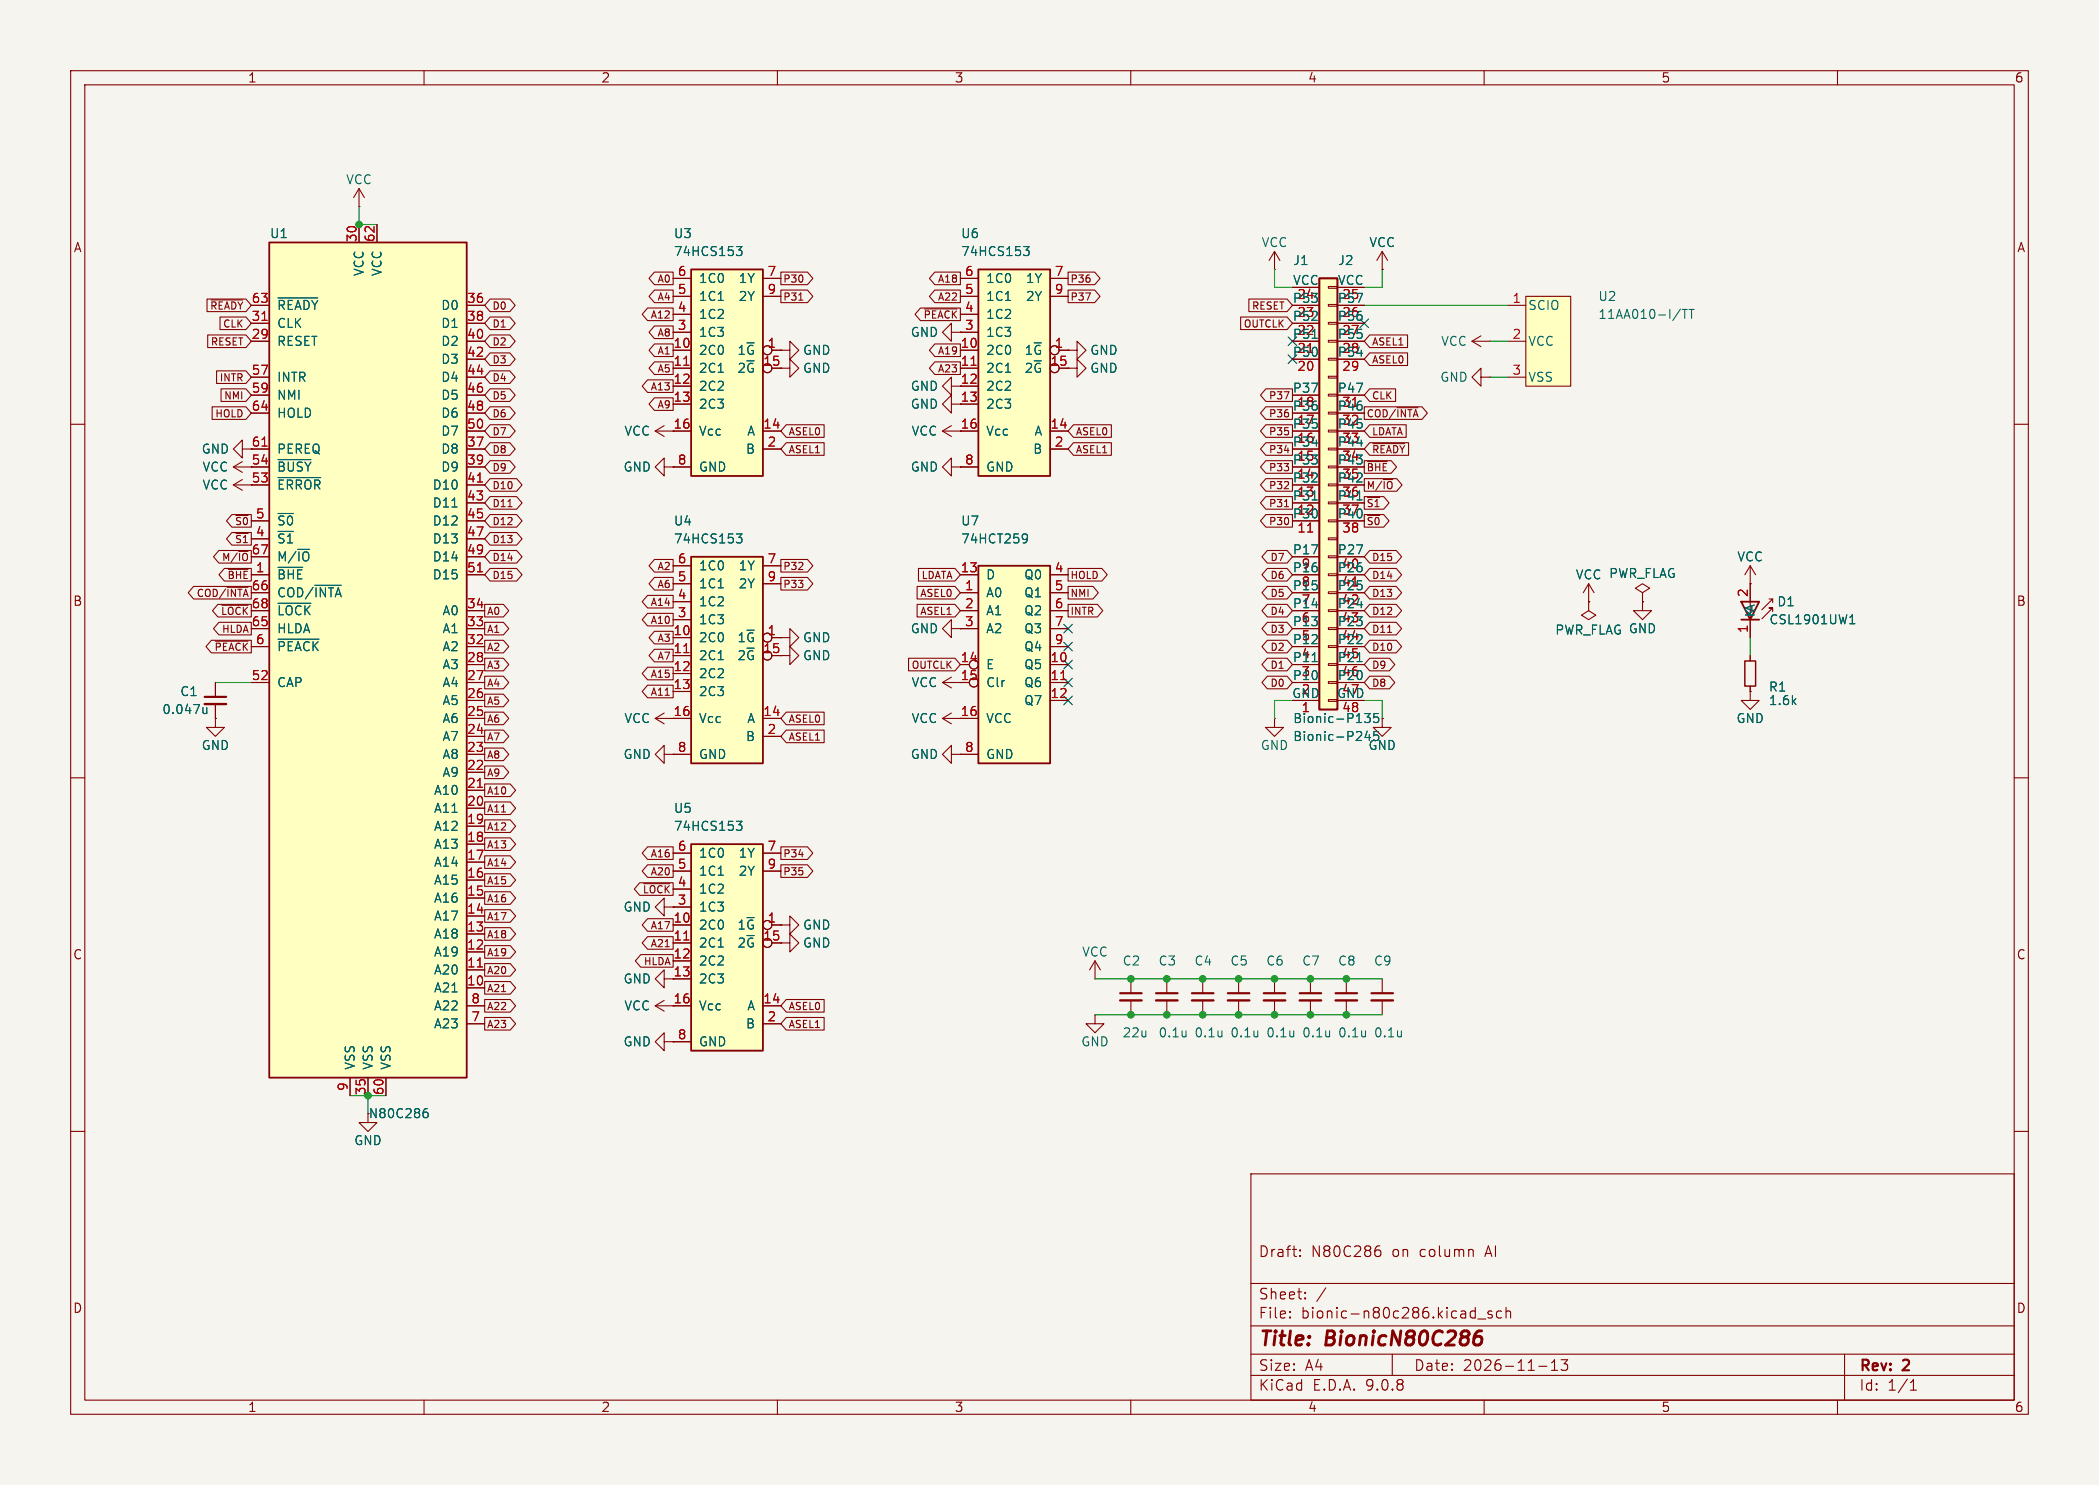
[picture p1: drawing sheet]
<svg xmlns="http://www.w3.org/2000/svg" width="297mm" height="210mm" viewBox="0 0 297 210" stroke-linecap="round" stroke-linejoin="round" font-family="sans-serif">
<defs><g id="words">
<g font-size="2.8" fill="#840000">
<text x="178" y="190.9">Title:</text>
<text x="187.7" y="190.9">BionicN80C286</text>
</g>
<g font-size="2.1" fill="#840000">
<text x="178" y="178">Draft:</text>
<text x="185.5" y="178">N80C286</text>
<text x="197" y="178">on</text>
<text x="201" y="178">column</text>
<text x="210.5" y="178">AI</text>
<text x="178" y="184">Sheet:</text>
<text x="178" y="186.7">File:</text>
<text x="184.1" y="186.7">bionic-n80c286.kicad_sch</text>
<text x="178" y="196.9">KiCad</text>
<text x="178" y="194.1">Size:</text>
<text x="184.7" y="194.1">A4</text>
<text x="185.7" y="196.9">E.D.A.</text>
<text x="193.3" y="196.9">9.0.8</text>
<text x="200" y="194.1">Date:</text>
<text x="207" y="194.1">2026-11-13</text>
<text x="263" y="194.3">Rev:</text>
<text x="263" y="196.9">Id:</text>
<text x="267.1" y="196.9">1/1</text>
<text x="269.4" y="194.3">2</text>
</g>
<g font-size="1.8" fill="#840000">
<text x="35" y="11.9">1</text>
<text x="85" y="11.9">2</text>
<text x="135" y="11.9">3</text>
<text x="185" y="11.9">4</text>
<text x="235" y="11.9">5</text>
<text x="285" y="11.9">6</text>
<text x="10.3" y="35.9">A</text>
<text x="285.3" y="35.9">A</text>
<text x="135.8" y="54.4">12</text>
<text x="135.8" y="56.9">13</text>
<text x="35.5" y="63.2">61</text>
<text x="35.5" y="65.8">54</text>
<text x="95.2" y="60.7">16</text>
<text x="35.5" y="68.3">53</text>
<text x="10.3" y="85.9">B</text>
<text x="285.3" y="85.9">B</text>
<text x="95.2" y="101.3">16</text>
<text x="135.8" y="101.3">16</text>
<text x="10.3" y="135.9">C</text>
<text x="285.3" y="135.9">C</text>
<text x="95.2" y="138.2">13</text>
<text x="95.2" y="142">16</text>
<text x="10.3" y="185.9">D</text>
<text x="285.3" y="185.9">D</text>
<text x="35" y="199.9">1</text>
<text x="85" y="199.9">2</text>
<text x="135" y="199.9">3</text>
<text x="185" y="199.9">4</text>
<text x="235" y="199.9">5</text>
<text x="285" y="199.9">6</text>
</g>
<g font-size="1.8" fill="#006464">
<text x="48.9" y="26.3">VCC</text>
<text x="38.1" y="33.9">U1</text>
<text x="95.3" y="33.9">U3</text>
<text x="135.9" y="33.9">U6</text>
<text x="178.4" y="35.2">VCC</text>
<text x="193.7" y="35.2">VCC</text>
<text x="51.7" y="39.1" transform="rotate(-90 51.7 39.1)">VCC</text>
<text x="54.2" y="39.1" transform="rotate(-90 54.2 39.1)">VCC</text>
<text x="95.3" y="36.4">74HCS153</text>
<text x="98.8" y="40.2">1C0</text>
<text x="104.4" y="40.2">1Y</text>
<text x="135.9" y="36.4">74HCS153</text>
<text x="139.4" y="40.2">1C0</text>
<text x="145.1" y="40.2">1Y</text>
<text x="182.9" y="40.4">VCC</text>
<text x="182.9" y="37.7">J1</text>
<text x="189.2" y="40.4">VCC</text>
<text x="189.2" y="37.7">J2</text>
<text x="39.1" y="44">~{READY}</text>
<text x="39.1" y="46.6">CLK</text>
<text x="62.3" y="44">D0</text>
<text x="62.3" y="46.6">D1</text>
<text x="98.8" y="42.8">1C1</text>
<text x="98.8" y="45.3">1C2</text>
<text x="98.8" y="47.9">1C3</text>
<text x="104.4" y="42.8">2Y</text>
<text x="128.8" y="47.9">GND</text>
<text x="139.4" y="42.8">1C1</text>
<text x="139.4" y="45.3">1C2</text>
<text x="139.4" y="47.9">1C3</text>
<text x="145.1" y="42.8">2Y</text>
<text x="182.8" y="42.9">P53</text>
<text x="182.8" y="45.5">P52</text>
<text x="183.5" y="42.6">24</text>
<text x="183.5" y="45.2">23</text>
<text x="183.5" y="47.7">22</text>
<text x="189.2" y="42.9">P57</text>
<text x="189.2" y="45.5">P56</text>
<text x="189.8" y="42.6">25</text>
<text x="189.8" y="45.2">26</text>
<text x="189.8" y="47.7">27</text>
<text x="216.2" y="44">SCIO</text>
<text x="226.1" y="42.8">U2</text>
<text x="226.1" y="45.3">11AA010-I/TT</text>
<text x="39.1" y="49.1">RESET</text>
<text x="62.3" y="49.1">D2</text>
<text x="62.3" y="51.7">D3</text>
<text x="98.8" y="50.4">2C0</text>
<text x="98.8" y="52.9">2C1</text>
<text x="104.3" y="50.4">1~{G}</text>
<text x="104.3" y="52.9">2~{G}</text>
<text x="113.5" y="50.4">GND</text>
<text x="113.5" y="52.9">GND</text>
<text x="139.4" y="50.4">2C0</text>
<text x="139.4" y="52.9">2C1</text>
<text x="144.9" y="50.4">1~{G}</text>
<text x="144.9" y="52.9">2~{G}</text>
<text x="154.2" y="50.4">GND</text>
<text x="154.2" y="52.9">GND</text>
<text x="182.8" y="48">P51</text>
<text x="182.8" y="50.5">P50</text>
<text x="183.5" y="50.2">21</text>
<text x="189.2" y="48">P55</text>
<text x="189.2" y="50.5">P54</text>
<text x="189.8" y="50.2">28</text>
<text x="203.8" y="49.1">VCC</text>
<text x="216.2" y="49.1">VCC</text>
<text x="39.1" y="54.2">INTR</text>
<text x="39.1" y="56.7">NMI</text>
<text x="39.1" y="59.3">HOLD</text>
<text x="62.3" y="54.2">D4</text>
<text x="62.3" y="56.7">D5</text>
<text x="62.3" y="59.3">D6</text>
<text x="98.8" y="55.5">2C2</text>
<text x="98.8" y="58">2C3</text>
<text x="128.8" y="55.5">GND</text>
<text x="128.8" y="58">GND</text>
<text x="139.4" y="55.5">2C2</text>
<text x="139.4" y="58">2C3</text>
<text x="182.8" y="55.6">P37</text>
<text x="182.8" y="58.2">P36</text>
<text x="183.5" y="57.9">18</text>
<text x="189.2" y="55.6">P47</text>
<text x="189.2" y="58.2">P46</text>
<text x="189.8" y="57.9">31</text>
<text x="203.7" y="54.2">GND</text>
<text x="216.2" y="54.2">VSS</text>
<text x="28.4" y="64.4">GND</text>
<text x="39.1" y="64.4">PEREQ</text>
<text x="62.3" y="61.8">D7</text>
<text x="62.3" y="64.4">D8</text>
<text x="88.3" y="61.8">VCC</text>
<text x="98.8" y="61.8">Vcc</text>
<text x="105.5" y="64.4">B</text>
<text x="105.6" y="61.8">A</text>
<text x="128.9" y="61.8">VCC</text>
<text x="139.4" y="61.8">Vcc</text>
<text x="146.1" y="64.4">B</text>
<text x="146.3" y="61.8">A</text>
<text x="182.8" y="60.7">P35</text>
<text x="182.8" y="63.2">P34</text>
<text x="182.8" y="65.8">P33</text>
<text x="183.5" y="60.4">17</text>
<text x="183.5" y="62.9">16</text>
<text x="183.5" y="65.5">15</text>
<text x="189.2" y="60.7">P45</text>
<text x="189.2" y="63.2">P44</text>
<text x="189.2" y="65.8">P43</text>
<text x="189.8" y="60.4">32</text>
<text x="189.8" y="62.9">33</text>
<text x="189.8" y="65.5">34</text>
<text x="28.6" y="69.4">VCC</text>
<text x="28.6" y="66.9">VCC</text>
<text x="39.1" y="66.9">~{BUSY}</text>
<text x="39.1" y="69.4">~{ERROR}</text>
<text x="61.1" y="69.4">D10</text>
<text x="61.1" y="72">D11</text>
<text x="62.3" y="66.9">D9</text>
<text x="88.1" y="66.9">GND</text>
<text x="98.8" y="66.9">GND</text>
<text x="128.8" y="66.9">GND</text>
<text x="139.4" y="66.9">GND</text>
<text x="182.8" y="68.3">P32</text>
<text x="182.8" y="70.9">P31</text>
<text x="183.5" y="68">14</text>
<text x="183.5" y="70.6">13</text>
<text x="189.2" y="68.3">P42</text>
<text x="189.2" y="70.9">P41</text>
<text x="189.8" y="68">35</text>
<text x="189.8" y="70.6">36</text>
<text x="39.1" y="74.5">~{S0}</text>
<text x="39.1" y="77.1">~{S1}</text>
<text x="61.1" y="74.5">D12</text>
<text x="61.1" y="77.1">D13</text>
<text x="95.3" y="77.1">74HCS153</text>
<text x="95.3" y="74.5">U4</text>
<text x="135.9" y="74.5">U7</text>
<text x="135.9" y="77.1">74HCT259</text>
<text x="182.8" y="73.4">P30</text>
<text x="183.5" y="73.1">12</text>
<text x="189.2" y="73.4">P40</text>
<text x="189.8" y="73.1">37</text>
<text x="39.1" y="79.6">M/~{IO}</text>
<text x="39.1" y="82.1">~{BHE}</text>
<text x="61.1" y="79.6">D14</text>
<text x="61.1" y="82.1">D15</text>
<text x="98.8" y="80.9">1C0</text>
<text x="98.8" y="83.4">1C1</text>
<text x="104.4" y="80.9">1Y</text>
<text x="104.4" y="83.4">2Y</text>
<text x="139.4" y="82.1">D</text>
<text x="144.8" y="82.1">Q0</text>
<text x="182.8" y="78.5">P17</text>
<text x="182.8" y="81">P16</text>
<text x="182.8" y="83.6">P15</text>
<text x="184.1" y="80.7">9</text>
<text x="184.1" y="83.3">8</text>
<text x="189.2" y="78.5">P27</text>
<text x="189.2" y="81">P26</text>
<text x="189.2" y="83.6">P25</text>
<text x="189.8" y="80.7">40</text>
<text x="189.8" y="83.3">41</text>
<text x="222.9" y="82.1">VCC PWR_FLAG</text>
<text x="245.7" y="79.6">VCC</text>
<text x="39.1" y="84.7">COD/~{INTA}</text>
<text x="39.1" y="87.2">~{LOCK}</text>
<text x="39.1" y="89.8">HLDA</text>
<text x="62.5" y="87.2">A0</text>
<text x="62.5" y="89.8">A1</text>
<text x="98.8" y="86">1C2</text>
<text x="98.8" y="88.5">1C3</text>
<text x="128.8" y="89.8">GND</text>
<text x="139.4" y="84.7">A0</text>
<text x="139.4" y="87.2">A1</text>
<text x="139.4" y="89.8">A2</text>
<text x="144.8" y="84.7">Q1</text>
<text x="144.8" y="87.2">Q2</text>
<text x="144.8" y="89.8">Q3</text>
<text x="182.8" y="86.1">P14</text>
<text x="182.8" y="88.6">P13</text>
<text x="184.1" y="85.8">7</text>
<text x="184.1" y="88.3">6</text>
<text x="189.2" y="86.1">P24</text>
<text x="189.2" y="88.6">P23</text>
<text x="189.8" y="85.8">42</text>
<text x="189.8" y="88.3">43</text>
<text x="220" y="90">PWR_FLAG GND</text>
<text x="248.5" y="87.4" transform="rotate(-90 248.5 87.4)">KA</text>
<text x="250.3" y="88.5">CSL1901UW1</text>
<text x="251.4" y="86">D1</text>
<text x="39.1" y="92.3">~{PEACK}</text>
<text x="62.5" y="92.3">A2</text>
<text x="62.5" y="94.8">A3</text>
<text x="98.8" y="91">2C0</text>
<text x="98.8" y="93.6">2C1</text>
<text x="104.3" y="91">1~{G}</text>
<text x="104.3" y="93.6">2~{G}</text>
<text x="113.5" y="93.6">GND</text>
<text x="113.5" y="91">GND</text>
<text x="139.4" y="94.8">E</text>
<text x="144.8" y="92.3">Q4</text>
<text x="144.8" y="94.8">Q5</text>
<text x="182.8" y="91.2">P12</text>
<text x="182.8" y="93.7">P11</text>
<text x="184.1" y="90.9">5</text>
<text x="184.1" y="93.4">4</text>
<text x="184.1" y="96">3</text>
<text x="189.2" y="91.2">P22</text>
<text x="189.2" y="93.7">P21</text>
<text x="189.8" y="90.9">44</text>
<text x="189.8" y="93.4">45</text>
<text x="189.8" y="96">46</text>
<text x="22.9" y="101.2">0.047u</text>
<text x="25.4" y="98.7">C1</text>
<text x="39.1" y="97.4">CAP</text>
<text x="62.5" y="97.4">A4</text>
<text x="62.5" y="99.9">A5</text>
<text x="98.8" y="96.1">2C2</text>
<text x="98.8" y="98.7">2C3</text>
<text x="128.9" y="97.4">VCC</text>
<text x="139.4" y="97.4">Clr</text>
<text x="144.8" y="97.4">Q6</text>
<text x="144.8" y="99.9">Q7</text>
<text x="182.7" y="98.8">GND</text>
<text x="182.8" y="96.3">P10</text>
<text x="184.1" y="98.5">2</text>
<text x="189.1" y="98.8">GND</text>
<text x="189.2" y="96.3">P20</text>
<text x="189.8" y="98.5">47</text>
<text x="250.2" y="98">R1</text>
<text x="250.2" y="99.9">1.6k</text>
<text x="28.4" y="106.3">GND</text>
<text x="62.5" y="102.5">A6</text>
<text x="62.5" y="105">A7</text>
<text x="62.5" y="107.5">A8</text>
<text x="88.1" y="107.5">GND</text>
<text x="88.3" y="102.5">VCC</text>
<text x="98.8" y="102.5">Vcc</text>
<text x="98.8" y="107.5">GND</text>
<text x="105.5" y="105">B</text>
<text x="105.6" y="102.5">A</text>
<text x="128.8" y="107.5">GND</text>
<text x="128.9" y="102.5">VCC</text>
<text x="139.4" y="102.5">VCC</text>
<text x="139.4" y="107.5">GND</text>
<text x="178.3" y="106.3">GND</text>
<text x="182.9" y="102.5">Bionic-P135</text>
<text x="182.9" y="105">Bionic-P245</text>
<text x="193.5" y="106.3">GND</text>
<text x="245.6" y="102.5">GND</text>
<text x="61.3" y="112.6">A10</text>
<text x="62.5" y="110.1">A9</text>
<text x="61.3" y="115.2">A11</text>
<text x="61.3" y="117.7">A12</text>
<text x="95.3" y="117.7">74HCS153</text>
<text x="95.3" y="115.2">U5</text>
<text x="61.3" y="120.2">A13</text>
<text x="61.3" y="122.8">A14</text>
<text x="61.3" y="125.3">A15</text>
<text x="98.8" y="121.5">1C0</text>
<text x="98.8" y="124.1">1C1</text>
<text x="104.4" y="121.5">1Y</text>
<text x="104.4" y="124.1">2Y</text>
<text x="61.3" y="127.9">A16</text>
<text x="61.3" y="130.4">A17</text>
<text x="88.1" y="129.1">GND</text>
<text x="98.8" y="126.6">1C2</text>
<text x="98.8" y="129.1">1C3</text>
<text x="98.8" y="131.7">2C0</text>
<text x="104.3" y="131.7">1~{G}</text>
<text x="113.5" y="131.7">GND</text>
<text x="61.3" y="132.9">A18</text>
<text x="61.3" y="135.5">A19</text>
<text x="98.8" y="134.2">2C1</text>
<text x="98.8" y="136.8">2C2</text>
<text x="104.3" y="134.2">2~{G}</text>
<text x="113.5" y="134.2">GND</text>
<text x="153" y="135.5">VCC</text>
<text x="158.8" y="136.8">C2</text>
<text x="163.8" y="136.8">C3</text>
<text x="168.9" y="136.8">C4</text>
<text x="174" y="136.8">C5</text>
<text x="179.1" y="136.8">C6</text>
<text x="184.2" y="136.8">C7</text>
<text x="189.2" y="136.8">C8</text>
<text x="194.3" y="136.8">C9</text>
<text x="61.3" y="138">A20</text>
<text x="61.3" y="140.6">A21</text>
<text x="61.3" y="143.1">A22</text>
<text x="88.1" y="139.3">GND</text>
<text x="88.3" y="143.1">VCC</text>
<text x="98.8" y="139.3">2C3</text>
<text x="98.8" y="143.1">Vcc</text>
<text x="105.6" y="143.1">A</text>
<text x="61.3" y="145.6">A23</text>
<text x="88.1" y="148.2">GND</text>
<text x="98.8" y="148.2">GND</text>
<text x="105.5" y="145.6">B</text>
<text x="152.9" y="148.2">GND</text>
<text x="158.8" y="146.9">22u</text>
<text x="163.8" y="146.9">0.1u</text>
<text x="168.9" y="146.9">0.1u</text>
<text x="174" y="146.9">0.1u</text>
<text x="179.1" y="146.9">0.1u</text>
<text x="184.2" y="146.9">0.1u</text>
<text x="189.2" y="146.9">0.1u</text>
<text x="194.3" y="146.9">0.1u</text>
<text x="50.4" y="151.4" transform="rotate(-90 50.4 151.4)">VSS</text>
<text x="52.9" y="151.4" transform="rotate(-90 52.9 151.4)">VSS</text>
<text x="55.5" y="151.4" transform="rotate(-90 55.5 151.4)">VSS</text>
<text x="52.1" y="158.3">N80C286</text>
<text x="50" y="162.2">GND</text>
</g>
<g font-size="1.8" fill="#a90000">
<text x="50.5" y="34.3" transform="rotate(-90 50.5 34.3)">30</text>
<text x="53.1" y="34.3" transform="rotate(-90 53.1 34.3)">62</text>
<text x="95.8" y="39.1">6</text>
<text x="95.8" y="41.7">5</text>
<text x="108.5" y="39.1">7</text>
<text x="108.5" y="41.7">9</text>
<text x="136.5" y="39.1">6</text>
<text x="136.5" y="41.7">5</text>
<text x="149.2" y="39.1">7</text>
<text x="149.2" y="41.7">9</text>
<text x="35.5" y="42.9">63</text>
<text x="35.5" y="45.5">31</text>
<text x="66" y="42.9">36</text>
<text x="66" y="45.5">38</text>
<text x="95.8" y="44.2">4</text>
<text x="95.8" y="46.7">3</text>
<text x="136.5" y="44.2">4</text>
<text x="136.5" y="46.7">3</text>
<text x="213.9" y="42.9">1</text>
<text x="35.5" y="48">29</text>
<text x="35.5" y="53.1">57</text>
<text x="66" y="48">40</text>
<text x="66" y="50.5">42</text>
<text x="66" y="53.1">44</text>
<text x="95.2" y="49.3">10</text>
<text x="95.2" y="51.8">11</text>
<text x="107.9" y="51.8">15</text>
<text x="108.5" y="49.3">1</text>
<text x="135.8" y="49.3">10</text>
<text x="135.8" y="51.8">11</text>
<text x="148.5" y="51.8">15</text>
<text x="149.2" y="49.3">1</text>
<text x="183.5" y="52.8">20</text>
<text x="189.8" y="52.8">29</text>
<text x="213.9" y="48">2</text>
<text x="213.9" y="53.1">3</text>
<text x="35.5" y="55.6">59</text>
<text x="35.5" y="58.2">64</text>
<text x="66" y="55.6">46</text>
<text x="66" y="58.2">48</text>
<text x="95.2" y="54.4">12</text>
<text x="95.2" y="56.9">13</text>
<text x="66" y="60.7">50</text>
<text x="66" y="63.2">37</text>
<text x="66" y="65.8">39</text>
<text x="95.8" y="65.8">8</text>
<text x="107.9" y="60.7">14</text>
<text x="108.5" y="63.2">2</text>
<text x="135.8" y="60.7">16</text>
<text x="136.5" y="65.8">8</text>
<text x="148.5" y="60.7">14</text>
<text x="149.2" y="63.2">2</text>
<text x="66" y="68.3">41</text>
<text x="66" y="70.9">43</text>
<text x="36.1" y="73.4">5</text>
<text x="36.1" y="75.9">4</text>
<text x="66" y="73.4">45</text>
<text x="66" y="75.9">47</text>
<text x="183.5" y="75.6">11</text>
<text x="189.8" y="75.6">38</text>
<text x="35.5" y="78.5">67</text>
<text x="35.5" y="83.6">66</text>
<text x="36.1" y="81">1</text>
<text x="66" y="78.5">49</text>
<text x="66" y="81">51</text>
<text x="95.8" y="79.8">6</text>
<text x="95.8" y="82.3">5</text>
<text x="108.5" y="79.8">7</text>
<text x="108.5" y="82.3">9</text>
<text x="135.8" y="81">13</text>
<text x="136.5" y="83.6">1</text>
<text x="149.2" y="81">4</text>
<text x="149.2" y="83.6">5</text>
<text x="35.5" y="86.1">68</text>
<text x="35.5" y="88.6">65</text>
<text x="66" y="86.1">34</text>
<text x="66" y="88.6">33</text>
<text x="95.2" y="89.9">10</text>
<text x="95.8" y="84.8">4</text>
<text x="95.8" y="87.4">3</text>
<text x="108.5" y="89.9">1</text>
<text x="136.5" y="86.1">2</text>
<text x="136.5" y="88.6">3</text>
<text x="149.2" y="86.1">6</text>
<text x="149.2" y="88.6">7</text>
<text x="247.4" y="89.6" transform="rotate(-90 247.4 89.6)">1</text>
<text x="247.4" y="84.5" transform="rotate(-90 247.4 84.5)">2</text>
<text x="36.1" y="91.2">6</text>
<text x="66" y="91.2">32</text>
<text x="66" y="93.7">28</text>
<text x="95.2" y="92.5">11</text>
<text x="95.2" y="95">12</text>
<text x="107.9" y="92.5">15</text>
<text x="135.8" y="93.7">14</text>
<text x="148.5" y="93.7">10</text>
<text x="149.2" y="91.2">9</text>
<text x="35.5" y="96.3">52</text>
<text x="66" y="96.3">27</text>
<text x="66" y="98.8">26</text>
<text x="66" y="101.3">25</text>
<text x="95.2" y="97.5">13</text>
<text x="107.9" y="101.3">14</text>
<text x="135.8" y="96.3">15</text>
<text x="148.5" y="96.3">11</text>
<text x="148.5" y="98.8">12</text>
<text x="184.1" y="101">1</text>
<text x="189.8" y="101">48</text>
<text x="66" y="103.9">24</text>
<text x="66" y="106.4">23</text>
<text x="95.8" y="106.4">8</text>
<text x="108.5" y="103.9">2</text>
<text x="136.5" y="106.4">8</text>
<text x="66" y="109">22</text>
<text x="66" y="111.5">21</text>
<text x="66" y="114">20</text>
<text x="66" y="116.6">19</text>
<text x="66" y="119.1">18</text>
<text x="66" y="121.7">17</text>
<text x="66" y="124.2">16</text>
<text x="95.8" y="120.4">6</text>
<text x="95.8" y="122.9">5</text>
<text x="95.8" y="125.5">4</text>
<text x="108.5" y="120.4">7</text>
<text x="108.5" y="122.9">9</text>
<text x="66" y="126.7">15</text>
<text x="66" y="129.3">14</text>
<text x="66" y="131.8">13</text>
<text x="95.2" y="130.6">10</text>
<text x="95.8" y="128">3</text>
<text x="108.5" y="130.6">1</text>
<text x="66" y="134.4">12</text>
<text x="66" y="136.9">11</text>
<text x="95.2" y="133.1">11</text>
<text x="95.2" y="135.6">12</text>
<text x="107.9" y="133.1">15</text>
<text x="66" y="139.4">10</text>
<text x="66.6" y="142">8</text>
<text x="107.9" y="142">14</text>
<text x="66.6" y="144.5">7</text>
<text x="95.8" y="147.1">8</text>
<text x="108.5" y="144.5">2</text>
<text x="49.3" y="154.4" transform="rotate(-90 49.3 154.4)">9</text>
<text x="51.8" y="155" transform="rotate(-90 51.8 155)">35</text>
<text x="54.4" y="155" transform="rotate(-90 54.4 155)">60</text>
</g>
<g font-size="1.4" fill="#840000">
<text x="92.9" y="40.2">A0</text>
<text x="110.7" y="40.2">P30</text>
<text x="132.6" y="40.2">A18</text>
<text x="151.4" y="40.2">P36</text>
<text x="29.6" y="44">~{READY}</text>
<text x="31.4" y="46.5">CLK</text>
<text x="69.6" y="46.5">D1</text>
<text x="69.6" y="44">D0</text>
<text x="91.9" y="45.3">A12</text>
<text x="92.9" y="42.7">A4</text>
<text x="92.9" y="47.8">A8</text>
<text x="110.7" y="42.7">P31</text>
<text x="130.5" y="45.3">~{PEACK}</text>
<text x="132.6" y="42.7">A22</text>
<text x="151.4" y="42.7">P37</text>
<text x="175.9" y="46.5">OUTCLK</text>
<text x="177" y="44">RESET</text>
<text x="29.7" y="49.1">RESET</text>
<text x="69.6" y="51.6">D3</text>
<text x="69.6" y="49.1">D2</text>
<text x="92.9" y="52.9">A5</text>
<text x="92.9" y="50.3">A1</text>
<text x="132.6" y="52.9">A23</text>
<text x="132.6" y="50.3">A19</text>
<text x="194.1" y="49.1">ASEL1</text>
<text x="194.1" y="51.6">ASEL0</text>
<text x="30.3" y="59.2">HOLD</text>
<text x="31" y="54.1">INTR</text>
<text x="31.6" y="56.7">NMI</text>
<text x="69.6" y="56.7">D5</text>
<text x="69.6" y="54.1">D4</text>
<text x="69.6" y="59.2">D6</text>
<text x="91.9" y="55.4">A13</text>
<text x="92.9" y="58">A9</text>
<text x="179.4" y="56.7">P37</text>
<text x="179.4" y="59.2">P36</text>
<text x="193.3" y="59.2">COD/~{INTA}</text>
<text x="194.1" y="56.7">CLK</text>
<text x="69.6" y="61.8">D7</text>
<text x="69.6" y="64.3">D8</text>
<text x="111.5" y="61.8">ASEL0</text>
<text x="111.5" y="64.3">ASEL1</text>
<text x="152.1" y="64.3">ASEL1</text>
<text x="152.1" y="61.8">ASEL0</text>
<text x="179.4" y="64.3">P34</text>
<text x="179.4" y="61.8">P35</text>
<text x="194.1" y="61.8">LDATA</text>
<text x="194.1" y="64.3">~{READY}</text>
<text x="69.6" y="71.9">D11</text>
<text x="69.6" y="66.8">D9</text>
<text x="69.6" y="69.4">D10</text>
<text x="179.4" y="69.4">P32</text>
<text x="179.4" y="71.9">P31</text>
<text x="179.4" y="66.8">P33</text>
<text x="193.3" y="71.9">~{S1}</text>
<text x="193.3" y="69.4">M/~{IO}</text>
<text x="193.3" y="66.8">~{BHE}</text>
<text x="33.1" y="77">~{S1}</text>
<text x="33.1" y="74.5">~{S0}</text>
<text x="69.6" y="77">D13</text>
<text x="69.6" y="74.5">D12</text>
<text x="179.4" y="74.5">P30</text>
<text x="193.3" y="74.5">~{S0}</text>
<text x="31.3" y="79.5">M/~{IO}</text>
<text x="32.1" y="82.1">~{BHE}</text>
<text x="69.6" y="82.1">D15</text>
<text x="69.6" y="79.5">D14</text>
<text x="92.9" y="80.8">A2</text>
<text x="92.9" y="83.4">A6</text>
<text x="110.7" y="80.8">P32</text>
<text x="110.7" y="83.4">P33</text>
<text x="130.3" y="82.1">LDATA</text>
<text x="151.4" y="82.1">HOLD</text>
<text x="179.6" y="82.1">D6</text>
<text x="179.6" y="79.5">D7</text>
<text x="194.1" y="79.5">D15</text>
<text x="194.1" y="82.1">D14</text>
<text x="27.7" y="84.6">COD/~{INTA}</text>
<text x="31.1" y="87.2">~{LOCK}</text>
<text x="31.3" y="89.7">HLDA</text>
<text x="68.8" y="89.7">A1</text>
<text x="68.8" y="87.2">A0</text>
<text x="91.9" y="85.9">A14</text>
<text x="91.9" y="88.4">A10</text>
<text x="130.1" y="84.6">ASEL0</text>
<text x="130.1" y="87.2">ASEL1</text>
<text x="151.4" y="87.2">INTR</text>
<text x="151.4" y="84.6">NMI</text>
<text x="179.6" y="84.6">D5</text>
<text x="179.6" y="89.7">D3</text>
<text x="179.6" y="87.2">D4</text>
<text x="194.1" y="89.7">D11</text>
<text x="194.1" y="84.6">D13</text>
<text x="194.1" y="87.2">D12</text>
<text x="30.2" y="92.2">~{PEACK}</text>
<text x="68.8" y="94.8">A3</text>
<text x="68.8" y="92.2">A2</text>
<text x="92.9" y="93.5">A7</text>
<text x="92.9" y="91">A3</text>
<text x="128.9" y="94.8">OUTCLK</text>
<text x="179.6" y="94.8">D1</text>
<text x="179.6" y="92.2">D2</text>
<text x="194.1" y="92.2">D10</text>
<text x="194.1" y="94.8">D9</text>
<text x="68.8" y="97.3">A4</text>
<text x="68.8" y="99.9">A5</text>
<text x="91.9" y="96.1">A15</text>
<text x="91.9" y="98.6">A11</text>
<text x="179.6" y="97.3">D0</text>
<text x="194.1" y="97.3">D8</text>
<text x="68.8" y="102.4">A6</text>
<text x="68.8" y="104.9">A7</text>
<text x="68.8" y="107.5">A8</text>
<text x="111.5" y="104.9">ASEL1</text>
<text x="111.5" y="102.4">ASEL0</text>
<text x="68.8" y="110">A9</text>
<text x="68.8" y="112.6">A10</text>
<text x="68.8" y="117.6">A12</text>
<text x="68.8" y="115.1">A11</text>
<text x="68.8" y="122.7">A14</text>
<text x="68.8" y="125.3">A15</text>
<text x="68.8" y="120.2">A13</text>
<text x="91.9" y="124">A20</text>
<text x="91.9" y="121.5">A16</text>
<text x="110.7" y="121.5">P34</text>
<text x="110.7" y="124">P35</text>
<text x="68.8" y="130.3">A17</text>
<text x="68.8" y="127.8">A16</text>
<text x="90.8" y="126.5">~{LOCK}</text>
<text x="91.9" y="131.6">A17</text>
<text x="68.8" y="132.9">A18</text>
<text x="68.8" y="138">A20</text>
<text x="68.8" y="135.4">A19</text>
<text x="91" y="136.7">HLDA</text>
<text x="91.9" y="134.2">A21</text>
<text x="68.8" y="143">A22</text>
<text x="68.8" y="140.5">A21</text>
<text x="111.5" y="143">ASEL0</text>
<text x="68.8" y="145.6">A23</text>
<text x="111.5" y="145.6">ASEL1</text>
</g>
</g></defs>
<path d="M0 0h297v210h-297z" fill="#f5f4ef" stroke="#f5f4ef" stroke-width=".14"/>
<g fill="none" stroke="#840000" stroke-width=".15">
<path d="M10 10h277v190h-277zM12 12h273v186h-273zM60 10v2M110 10v2M160 10v2M210 10v2M260 10v2M110.5 49.5h1.3v-1.2l1.2 1.2-1.2 1.3v-1.3M110.5 49.5h.1M110.5 52.1h1.3v-1.3l1.2 1.3-1.2 1.2v-1.2M110.5 52.1h.1M151.1 49.5h1.3v-1.2l1.3 1.2-1.3 1.3v-1.3"/>
<path d="M151.1 49.5h.1M151.1 52.1h1.3v-1.3l1.3 1.3-1.3 1.2v-1.2M151.1 52.1h.1M10 60h2M133.3 61l1.3 .7M133.3 61h2.6M134.6 66v-1.2l-1.3 1.2 1.3 1.3v-1.3h1.3M134.6 60.2l-1.3 .8M135.9 66h.1M285 60h2M247.6 82.6h.1M247.6 80l-.7 1.3"/>
<path d="M247.6 80l.8 1.3M247.6 80v2.6M10 110h2M285 110h2M10 160h2M177 166h108v32h-108zM184 177.6v.1M184 177.6h-.1l.1 .1M184 176.8v.1M184 176.8h-.1l.1 .1M194.8 176.8h.4l.2 .3-.1 .5-.2 .1h-.3M195 176.2h.2"/>
<path d="M208.2 176.7l.3 .2v.8M285 160h2M60 198v2M110 198v2M160 198v2M177 194.5h108M177 191.5h108M177 187.5h108M177 181.5h108M182.5 186.3h.1l-.1 .1M182.5 186.3v.1M182.5 185.5v.1"/>
<path d="M182.5 185.5h.1l-.1 .1M184.7 183.6v.1M184.7 183.6h-.1l.1 .1M184.7 182.8v.1M184.7 182.8h-.1l.1 .1M187.6 182.1l-1.3 2M197 191.5v3M208.6 185.4l.1 .1M208.7 184.9v1.5M208.7 186.3l-.1 .1M209.1 186.5h1.1M210 198v2"/>
<path d="M211.1 185.5l-.4-.1-.2 .2 .1 .2 .5 .2 .1 .1-.1 .2-.1 .1-.5-.1M212.5 185.5l-.5-.1-.3 .3v.4l.2 .2 .1 .1 .5-.1M213.1 185.5a.37 .37 0 0 1 .6 .1v.8M213.1 184.9v1.5M217.7 193.2h1.2M219.5 193.8h.9M219.5 192.7l.5-.4v1.5M220.9 192.3h.9l-.5 .6a.41 .41 0 0 1 .5 .3v.3l-.1 .2-.6 .1-.2-.1M260 198v2M261 191.5v6.5M270.3 196.6h.9M270.3 195.5l.4-.4v1.5"/>
</g>
<path d="M209 189h.4l.2 .2v.6a.66 .66 0 0 1-.8 .4M209.6 188.2l-.5 .1" fill="none" stroke="#840000" stroke-width=".4"/>
<path d="M138.4 38.1h10.2v29.2h-10.2z" fill="#ffffc2"/>
<path d="M138.4 38.1h10.2v29.2h-10.2zM246.4 85.1h2.5l-1.3 2.5zM246.4 87.6h2.5" fill="none" stroke="#840000" stroke-width=".25"/>
<g fill="none" stroke="#840000" stroke-width=".15">
<path d="M135.9 39.4h2.5M148.6 39.4h2.5M134.6 54.6v-1.3l-1.3 1.3 1.3 1.3v-1.3h3.8M134.6 47v-1.3l-1.3 1.3 1.3 1.3v-1.3h1.3M135.9 47h.1M135.9 41.9h2.5M135.9 44.5h2.5M135.9 47h2.5M135.9 49.5h2.5M135.9 52.1h2.5M135.9 57.2h2.5M148.6 41.9h2.5"/>
<path d="M149.9 49.5h1.2M149.9 52.1h1.2M135.9 61h2.5M135.9 66h2.5M148.6 61h2.5M148.6 63.5h2.5M232.4 83.8l1-.6-1-.6-1 .6 1 .6v1.3M232.4 85.1h.1M247.6 97.8v1.3h1.3l-1.3 1.2-1.2-1.2h1.2M247.6 97.8h.1M247.6 82.6v2.5M247.6 87.6v2.6"/>
<path d="M247.6 92.7v.8M247.6 97v.8M250.3 84.7h.5l-1.5 1.5M250.8 86.5v-.5h-.5h.5l-1.5 1.5M250.8 84.7v.5M175.3 138.4v2.1M180.3 138.4v2.1M175.3 141.5v2M180.3 141.5v2"/>
</g>
<path d="M144.8 34.9h.8l-.4 .5 .4 .1v.4l-.2 .2h-.4M142.3 42.5h.7M142.3 52.6h.7M261.7 88.2h.8M261.7 87.3l.4-.4v1.3M178 145.8v.8M178 146.5l-.1 .1M183.1 145.8v.8M183.1 146.5l-.1 .1" fill="none" stroke="#006464" stroke-width=".15"/>
<path d="M137.4 51.7h.7" fill="none" stroke="#a90000" stroke-width=".15"/>
<path d="M246.9 93.5h1.5v3.5h-1.5z" fill="none" stroke="#840000" stroke-width=".2"/>
<path d="M173.7 140.5h3.1M178.8 140.5h3.1" fill="none" stroke="#840000" stroke-width=".3"/>
<path d="M173.7 141.5h3.1M178.8 141.5h3.1" fill="none" stroke="#840000" stroke-width=".33"/>
<path d="M38.1 34.3h27.9v118.1h-27.9z" fill="#ffffc2"/>
<path d="M38.1 34.3h27.9v118.1h-27.9z" fill="none" stroke="#840000" stroke-width=".25"/>
<g fill="none" stroke="#840000" stroke-width=".15">
<path d="M50.8 31.8v2.5M53.3 31.8v2.5M35.6 43.2h2.5M35.6 45.7h2.5M35.6 48.3h2.5M35.6 53.3h2.5M35.6 55.9h2.5M35.6 58.4h2.5M66 43.2h2.6M66 45.7h2.6M66 48.3h2.6M66 53.3h2.6"/>
<path d="M66 55.9h2.6M66 58.4h2.6M66 50.8h2.6M209.5 53.3v-1.2l-1.2 1.2 1.2 1.3v-1.3h1.3M210.8 53.3h.1M35.6 63.5h2.5M35.6 66h2.5M35.6 68.6h2.5M35.6 73.7h2.5M35.6 76.2h2.5M35.6 78.7h2.5M66 63.5h2.6"/>
<path d="M66 66h2.6M66 68.6h2.6M66 73.7h2.6M66 76.2h2.6M66 78.7h2.6M66 61h2.6M66 71.1h2.6M35.6 81.3h2.5M35.6 83.8h2.5M35.6 86.4h2.5M35.6 88.9h2.5M35.6 91.4h2.5"/>
<path d="M35.6 96.5h2.5M66 81.3h2.6M66 86.4h2.6M66 88.9h2.6M66 91.4h2.6M66 96.5h2.6M66 94h2.6M66 99.1h2.6M66 101.6h2.6M66 104.1h2.6M66 106.7h2.6M66 109.2h2.6"/>
<path d="M66 111.8h2.6M66 114.3h2.6M66 116.8h2.6M66 119.4h2.6M66 121.9h2.6M66 124.5h2.6M66 127h2.6M66 129.5h2.6M66 132.1h2.6M66 134.6h2.6M66 137.2h2.6M66 139.7h2.6"/>
<path d="M165.1 138.4v2.1M170.2 138.4v2.1M185.4 138.4v2.1M190.5 138.4v2.1M195.6 138.4v2.1M49.5 152.4v2.5M52.1 152.4v2.5M54.6 152.4v2.5M66 142.2h2.6M66 144.8h2.6M165.1 141.5v2M170.2 141.5v2"/>
<path d="M185.4 141.5v2M190.5 141.5v2M195.6 141.5v2"/>
</g>
<g fill="none" stroke="#006464" stroke-width=".15">
<path d="M39.3 42.1h5.7M39.3 65h4.7M39.3 67.5h6.1M64 71.7h.7M39.3 80.2h3.5M39.3 85.3h4.7M39.3 90.4h5.8M44.5 82.8h3.8M60 157.3h.3l.3 .2v.3l-.1 .2h-.5M60.5 156.8l-.5 .1M167.8 145.8v.8M167.8 146.5v.1"/>
<path d="M172.9 145.8v.8M172.9 146.5l-.1 .1M188.1 145.8v.8M188.1 146.5v.1M193.2 145.8v.8M193.2 146.5v.1M198.3 145.8v.8M198.3 146.5l-.1 .1"/>
</g>
<path d="M37.1 45.3h.7M37.1 63.1h.7M67.6 68.2h.7M67.6 80.9h.7M67.6 111.3h.7M67.6 136.7h.7" fill="none" stroke="#a90000" stroke-width=".15"/>
<path d="M163.6 140.5h3M168.7 140.5h3M183.9 140.5h3M189 140.5h3M194.1 140.5h3" fill="none" stroke="#840000" stroke-width=".3"/>
<path d="M163.6 141.5h3M168.7 141.5h3M183.9 141.5h3M189 141.5h3M194.1 141.5h3" fill="none" stroke="#840000" stroke-width=".33"/>
<path d="M97.8 38.1h10.1v29.2h-10.1z" fill="#ffffc2"/>
<path d="M97.8 38.1h10.1v29.2h-10.1z" fill="none" stroke="#840000" stroke-width=".25"/>
<g fill="none" stroke="#840000" stroke-width=".15">
<path d="M95.2 39.4h2.6M107.9 39.4h2.6M180.3 38.1h.1M180.3 35.6l-.7 1.2M180.3 35.6l.8 1.2M180.3 35.6v2.5M195.6 38.1h.1M195.6 35.6l-.8 1.2M195.6 35.6l.7 1.2M195.6 35.6v2.5M95.2 41.9h2.6M95.2 44.5h2.6"/>
<path d="M95.2 47h2.6M95.2 49.5h2.6M95.2 52.1h2.6M95.2 54.6h2.6M95.2 57.2h2.6M107.9 41.9h2.6M109.2 49.5h1.3M109.2 52.1h1.3M134.6 57.2v-1.3l-1.3 1.3 1.3 1.2v-1.2h1.3M208.3 48.3l1.2 .7M208.3 48.3h2.5M209.5 47.5l-1.2 .8"/>
<path d="M210.8 48.3h.1M92.7 61h5.1M92.7 61l1.3 .7M94 66v-1.2l-1.3 1.2 1.3 1.3v-1.3h1.2M94 60.2l-1.3 .8M95.2 66h.1M95.2 66h2.6M107.9 61h2.6M107.9 63.5h2.6M195.6 101.6v1.3h1.2l-1.2 1.2-1.3-1.2h1.3M195.6 101.6h.1M94 138.4v-1.2l-1.3 1.2 1.3 1.3v-1.3h1.2"/>
<path d="M94 128.3v-1.3l-1.3 1.3 1.3 1.2v-1.2h1.2M95.2 128.3h.1M52.1 157.5v1.3h1.2l-1.2 1.2-1.3-1.2h1.3M92.7 142.2l1.3 .8M92.7 142.2h2.5M94 147.3v-1.2l-1.3 1.2 1.3 1.3v-1.3h1.2M94 141.5l-1.3 .7M95.2 147.3h.1"/>
</g>
<path d="M104.2 34.9h.8l-.4 .5 .3 .1 .1 .4-.3 .2h-.3M101.6 42.5h.8M101.6 52.6h.8" fill="none" stroke="#006464" stroke-width=".15"/>
<path d="M96.8 51.7h.7" fill="none" stroke="#a90000" stroke-width=".15"/>
<path d="M186.7 39.4h2.5v60.9h-2.5z" fill="#ffffc2"/>
<g fill="none" stroke="#840000" stroke-width=".15">
<path d="M182.9 40.6h3.8M182.9 43.2h3.8M182.9 45.7h3.8M182.9 48.3h3.8M182.9 50.8h3.8M182.9 55.9h3.8M182.9 58.4h3.8M186.7 40.5h1.3v.3h-1.3zM186.7 43.1h1.3v.2h-1.3zM186.7 45.6h1.3v.2h-1.3zM186.7 48.1h1.3v.3h-1.3zM186.7 50.7h1.3v.2h-1.3z"/>
<path d="M186.7 53.2h1.3v.3h-1.3zM186.7 55.8h1.3v.2h-1.3zM186.7 58.3h1.3v.2h-1.3zM182.9 61h3.8M182.9 63.5h3.8M182.9 66h3.8M182.9 68.6h3.8M182.9 71.1h3.8M182.9 73.7h3.8M182.9 78.7h3.8M186.7 60.8h1.3v.3h-1.3zM186.7 63.4h1.3v.2h-1.3z"/>
<path d="M186.7 65.9h1.3v.3h-1.3zM186.7 68.5h1.3v.2h-1.3zM186.7 71h1.3v.2h-1.3zM186.7 73.5h1.3v.3h-1.3zM186.7 76.1h1.3v.2h-1.3zM186.7 78.6h1.3v.3h-1.3zM182.9 81.3h3.8M182.9 83.8h3.8M182.9 86.4h3.8M182.9 88.9h3.8M182.9 91.4h3.8M182.9 94h3.8"/>
<path d="M182.9 96.5h3.8M182.9 99.1h3.8M186.7 81.2h1.3v.2h-1.3zM186.7 83.7h1.3v.2h-1.3zM186.7 86.2h1.3v.3h-1.3zM186.7 88.8h1.3v.2h-1.3zM186.7 91.3h1.3v.3h-1.3zM186.7 93.9h1.3v.2h-1.3zM186.7 96.4h1.3v.2h-1.3zM186.7 98.9h1.3v.3h-1.3z"/>
</g>
<path d="M186.7 39.4h2.5v60.9h-2.5z" fill="none" stroke="#840000" stroke-width=".25"/>
<path d="M185.7 47.8h.7M185.7 70.7h.7M185.7 93.6h.7M193.1 100.9h.8l-.4 .5 .3 .1v.6l-.2 .1h-.3l-.2-.1M195 100.9h-.6v.6l.1-.1 .5 .1 .1 .1-.1 .5-.2 .1h-.3l-.1-.1" fill="none" stroke="#006464" stroke-width=".15"/>
<path d="M185 75.2h.8" fill="none" stroke="#a90000" stroke-width=".15"/>
<path d="M186.7 39.4h2.5v60.9h-2.5z" fill="#ffffc2"/>
<path d="M186.7 39.4h2.5v60.9h-2.5z" fill="none" stroke="#840000" stroke-width=".25"/>
<g fill="none" stroke="#840000" stroke-width=".15">
<path d="M188 40.5h1.2v.3h-1.2zM188 43.1h1.2v.2h-1.2zM188 45.6h1.2v.2h-1.2zM188 48.1h1.2v.3h-1.2zM188 50.7h1.2v.2h-1.2zM188 53.2h1.2v.3h-1.2zM188 55.8h1.2v.2h-1.2zM188 58.3h1.2v.2h-1.2zM189.2 40.6h3.8M189.2 43.2h3.8M189.2 45.7h3.8M189.2 48.3h3.8"/>
<path d="M189.2 50.8h3.8M189.2 55.9h3.8M189.2 58.4h3.8M188 60.8h1.2v.3h-1.2zM188 63.4h1.2v.2h-1.2zM188 65.9h1.2v.3h-1.2zM188 68.5h1.2v.2h-1.2zM188 71h1.2v.2h-1.2zM188 73.5h1.2v.3h-1.2zM188 76.1h1.2v.2h-1.2zM188 78.6h1.2v.3h-1.2zM189.2 61h3.8"/>
<path d="M189.2 63.5h3.8M189.2 66h3.8M189.2 68.6h3.8M189.2 71.1h3.8M189.2 73.7h3.8M189.2 78.7h3.8M188 81.2h1.2v.2h-1.2zM188 83.7h1.2v.2h-1.2zM188 86.2h1.2v.3h-1.2zM188 88.8h1.2v.2h-1.2zM188 91.3h1.2v.3h-1.2zM188 93.9h1.2v.2h-1.2z"/>
<path d="M188 96.4h1.2v.2h-1.2zM188 98.9h1.2v.3h-1.2zM189.2 81.3h3.8M189.2 83.8h3.8M189.2 86.4h3.8M189.2 88.9h3.8M189.2 91.4h3.8M189.2 94h3.8M189.2 96.5h3.8M189.2 99.1h3.8M180.3 101.6v1.3h1.3l-1.3 1.2-1.2-1.2h1.2M180.3 101.6h.1"/>
</g>
<path d="M192 70.7h.7M192 93.6h.7M193.5 103.4l-.3 .9h.7M193.8 103.9v.8M195 103.4h-.6v.7l.1-.2 .5 .1 .1 .2v.3" fill="none" stroke="#006464" stroke-width=".15"/>
<path d="M215.9 41.9h6.3v12.7h-6.3z" fill="#ffffc2"/>
<path d="M213.4 43.2h2.5M213.4 48.3h2.5M213.4 53.3h2.5M215.9 41.9h6.3v12.7h-6.3zM224.8 85.1v1.3l1 .6-1 .6-1-.6 1-.6M224.8 85.1h.1M224.8 82.6l-.8 1.2M224.8 82.6l.8 1.2M224.8 82.6v2.5M232.4 85.1v1.3h1.3l-1.3 1.2-1.3-1.2h1.3M232.4 85.1h.1" fill="none" stroke="#840000" stroke-width=".15"/>
<path d="M237.8 43.7l-1.1 1.6M238 43.8h.8M238.4 43.8v1.2M239 43.8h.7M239.4 43.8v1.2" fill="none" stroke="#006464" stroke-width=".15"/>
<path d="M138.4 80h10.2v28h-10.2z" fill="#ffffc2"/>
<path d="M138.4 80h10.2v28h-10.2z" fill="none" stroke="#840000" stroke-width=".25"/>
<g fill="none" stroke="#840000" stroke-width=".15">
<path d="M33 68.6l1.3 .7M33 68.6h2.6M34.3 67.8l-1.3 .8M135.9 81.3h2.5M135.9 83.8h2.5M135.9 86.4h2.5M135.9 88.9h2.5M148.6 81.3h2.5M148.6 83.8h2.5M148.6 86.4h2.5M148.6 88.9h2.5M148.6 91.4h2.5"/>
<path d="M148.6 94h2.5M148.6 96.5h2.5M148.6 99.1h2.5M135.9 101.6h2.5M135.9 106.7h2.5M110.5 133.4h1.3v-1.3l1.2 1.3-1.2 1.2v-1.2M110.5 133.4h.1M110.5 130.8h1.3v-1.3l1.2 1.3-1.2 1.3v-1.3M110.5 130.8h.1M160 138.4v2.1M160 141.5v2"/>
<circle cx="137.8" cy="94" r=".63"/>
<circle cx="137.8" cy="96.5" r=".63"/>
</g>
<path d="M150.1 96.1h.7" fill="none" stroke="#a90000" stroke-width=".15"/>
<path d="M144.9 75.5l.4 .1a.84 .84 0 0 1-.3 1.2h-.2M145.4 76.1l-.3 .2h-.2" fill="none" stroke="#006464" stroke-width=".15"/>
<path d="M158.5 140.5h3" fill="none" stroke="#840000" stroke-width=".3"/>
<path d="M158.5 141.5h3" fill="none" stroke="#840000" stroke-width=".33"/>
<path d="M97.8 119.4h10.1v29.2h-10.1z" fill="#ffffc2"/>
<path d="M97.8 119.4h10.1v29.2h-10.1z" fill="none" stroke="#840000" stroke-width=".25"/>
<g fill="none" stroke="#840000" stroke-width=".15">
<path d="M34.3 63.5v-1.3l-1.3 1.3 1.3 1.3v-1.3h1.3M30.5 96.5v2.1M30.5 99.6v2M110.5 92.7h1.3v-1.3l1.2 1.3-1.2 1.3v-1.3M110.5 92.7h.1M110.5 90.2h1.3v-1.3l1.2 1.3-1.2 1.2v-1.2M110.5 90.2h.1M133.3 96.5l1.3 .8M133.3 96.5h2.6M134.6 88.9v-1.3l-1.3 1.3 1.3 1.3v-1.3h1.3M134.6 95.8l-1.3 .7M135.9 88.9h.1"/>
<path d="M30.5 101.6v1.3h1.2l-1.2 1.2-1.3-1.2h1.3M30.5 101.6h.1M134.6 106.7v-1.3l-1.3 1.3 1.3 1.3v-1.3h1.3M135.9 106.7h.1M95.2 120.7h2.6M95.2 123.2h2.6M95.2 125.7h2.6M95.2 128.3h2.6M95.2 130.8h2.6M95.2 133.4h2.6M95.2 135.9h2.6M95.2 138.4h2.6"/>
<path d="M107.9 120.7h2.6M107.9 123.2h2.6M109.2 130.8h1.3M109.2 133.4h1.3M154.9 138.4h.1M154.9 135.9l-.7 1.3M154.9 135.9l.8 1.3M154.9 135.9v2.5M95.2 142.2h2.6M95.2 147.3h2.6M107.9 142.2h2.6M107.9 144.8h2.6"/>
</g>
<path d="M29.3 100.1v.8M29.3 100.8l-.2 .1-.3-.1M104.2 116.1h.8l-.4 .5 .3 .2 .1 .4-.3 .2h-.3M101.6 123.8h.8M101.6 133.9h.8" fill="none" stroke="#006464" stroke-width=".15"/>
<path d="M96.8 132.9h.7" fill="none" stroke="#a90000" stroke-width=".15"/>
<path d="M29 98.6h3" fill="none" stroke="#840000" stroke-width=".3"/>
<path d="M29 99.6h3" fill="none" stroke="#840000" stroke-width=".33"/>
<path d="M97.8 78.7h10.1v29.3h-10.1z" fill="#ffffc2"/>
<path d="M97.8 78.7h10.1v29.3h-10.1z" fill="none" stroke="#840000" stroke-width=".25"/>
<g fill="none" stroke="#840000" stroke-width=".15">
<path d="M50.8 29.2h.1M50.8 26.7l-.8 1.2M50.8 26.7l.8 1.2M50.8 26.7v2.5M50.8 31.8v2.5M53.3 31.8v2.5M92.6 38.5h2.6v1.8h-2.6l-.8-.9zM95.2 39.4h2.6M107.9 39.4h2.6M110.5 38.5h3.8l.7 .9-.7 .9h-3.8zM132.3 38.5h3.6v1.8h-3.6l-.8-.9zM135.9 39.4h2.5"/>
<path d="M148.6 39.4h2.5M151.1 38.5h3.8l.8 .9-.8 .9h-3.8zM195.6 38.1h.1M29.3 42.3h5.5l.8 .9-.8 .9h-5.5zM29.4 47.4h5.4l.8 .9-.8 .8h-5.4zM29.9 42.4h4.4M30 57.5h4.8l.8 .9-.8 .9h-4.8zM30.6 52.5h4.2l.8 .8-.8 .9h-4.2zM31.1 44.8h3.7l.8 .9-.8 .9h-3.7zM31.3 55h3.5l.8 .9-.8 .9h-3.5zM35.6 43.2h2.5M35.6 45.7h2.5"/>
<path d="M35.6 48.3h2.5M35.6 55.9h2.5M35.6 58.4h2.5M35.6 53.3h2.5M66 43.2h2.6M66 45.7h2.6M66 48.3h2.6M66 50.8h2.6M66 55.9h2.6M66 58.4h2.6M66 53.3h2.6M69.3 55h2.8l.8 .9-.8 .9h-2.8l-.7-.9z"/>
<path d="M69.3 52.5h2.8l.8 .8-.8 .9h-2.8l-.7-.9zM69.3 44.8h2.8l.8 .9-.8 .9h-2.8l-.7-.9zM69.3 49.9h2.8l.8 .9-.8 .9h-2.8l-.7-.9zM69.3 42.3h2.8l.8 .9-.8 .9h-2.8l-.7-.9zM69.3 47.4h2.8l.8 .9-.8 .8h-2.8l-.7-.8zM69.3 57.5h2.8l.8 .9-.8 .9h-2.8l-.7-.9zM91.6 53.7h3.6v1.8h-3.6l-.7-.9zM91.6 43.6h3.6v1.7h-3.6l-.7-.8zM92.6 56.3h2.6v1.7h-2.6l-.8-.8zM92.6 51.2h2.6v1.8h-2.6l-.8-.9zM92.6 41h2.6v1.8h-2.6l-.8-.9zM92.6 48.6h2.6v1.8h-2.6l-.8-.9z"/>
<path d="M92.6 46.1h2.6v1.8h-2.6l-.8-.9zM95.2 41.9h2.6M95.2 44.5h2.6M95.2 47h2.6M95.2 49.5h2.6M95.2 52.1h2.6M95.2 54.6h2.6M95.2 57.2h2.6M107.9 41.9h2.6M109.2 49.5h1.3M109.2 52.1h1.3M110.5 41h3.8l.7 .9-.7 .9h-3.8z"/>
<path d="M110.5 49.5h.1M110.5 52.1h.1M113 42.4h.6M130.2 43.6h5.7v1.7h-5.7l-.7-.8zM130.8 43.7h4.6M132.3 41h3.6v1.8h-3.6l-.8-.9zM132.3 51.2h3.6v1.8h-3.6l-.8-.9zM132.3 48.6h3.6v1.8h-3.6l-.8-.9zM135.9 47h.1M135.9 41.9h2.5M135.9 44.5h2.5M135.9 47h2.5"/>
<path d="M135.9 49.5h2.5M135.9 52.1h2.5M135.9 54.6h2.5M135.9 57.2h2.5M148.6 41.9h2.5M149.9 49.5h1.2M149.9 52.1h1.2M151.1 41h3.8l.8 .9-.8 .9h-3.8zM151.1 49.5h.1M151.1 52.1h.1M175.5 44.8h6.6l.8 .9-.8 .9h-6.6zM176.7 42.3h5.4l.8 .9-.8 .9h-5.4z"/>
<path d="M179.1 55h3.8v1.8h-3.8l-.7-.9zM179.1 57.5h3.8v1.8h-3.8l-.7-.9zM182.9 40.6h3.8M182.9 43.2h3.8M182.9 45.7h3.8M182.9 48.3h3.8M182.9 50.8h3.8M182.9 55.9h3.8M182.9 58.4h3.8M189.2 40.6h3.8M189.2 43.2h3.8M189.2 45.7h3.8"/>
<path d="M189.2 48.3h3.8M189.2 50.8h3.8M189.2 55.9h3.8M189.2 58.4h3.8M193 57.5h8.2l.8 .9-.8 .9h-8.2zM193.8 47.4h5.4v1.7h-5.4l-.8-.8zM193.8 55h3.7v1.8h-3.7l-.8-.9zM193.8 49.9h5.4v1.8h-5.4l-.8-.9zM197.7 57.7h2.9M31 77.9h4.6v1.7h-4.6l-.8-.9zM32.8 75.3h2.8v1.8h-2.8l-.8-.9zM32.8 72.8h2.8v1.7h-2.8l-.8-.8z"/>
<path d="M33 66l1.3 .8M33 66h5.1M33.4 75.4h1.7M33.4 72.9h1.7M33.8 78h1.3M34.3 65.3l-1.3 .7M35.6 63.5h2.5M35.6 68.6h2.5M35.6 73.7h2.5M35.6 78.7h2.5M35.6 76.2h2.5M66 66h2.6"/>
<path d="M66 61h2.6M66 63.5h2.6M66 68.6h2.6M66 71.1h2.6M66 73.7h2.6M66 78.7h2.6M66 76.2h2.6M69.3 77.9h3.8l.8 .8-.8 .9h-3.8l-.7-.9zM69.3 75.3h3.8l.8 .9-.8 .9h-3.8l-.7-.9zM69.3 60.1h2.8l.8 .9-.8 .8h-2.8l-.7-.8zM69.3 70.2h3.8l.8 .9-.8 .9h-3.8l-.7-.9zM69.3 65.2h2.8l.8 .8-.8 .9h-2.8l-.7-.9z"/>
<path d="M69.3 62.6h2.8l.8 .9-.8 .9h-2.8l-.7-.9zM69.3 67.7h3.8l.8 .9-.8 .9h-3.8l-.7-.9zM69.3 72.8h3.8l.8 .9-.8 .8h-3.8l-.7-.8zM71.9 71.7h.6M92.6 79.1h2.6v1.8h-2.6l-.8-.9zM95.2 66h.1M95.2 66h2.6M95.2 61h2.6M107.9 61h2.6M107.9 63.5h2.6M110.5 79.1h3.8l.7 .9-.7 .9h-3.8zM111.3 60.1h5.3v1.7h-5.3l-.8-.8z"/>
<path d="M111.3 62.6h5.3v1.8h-5.3l-.8-.9zM135.9 66h.1M135.9 66h2.5M135.9 61h2.5M148.6 61h2.5M148.6 63.5h2.5M151.9 62.6h5.4v1.8h-5.4l-.8-.9zM151.9 60.1h5.4v1.7h-5.4l-.8-.8zM179.1 62.6h3.8v1.8h-3.8l-.7-.9zM179.1 67.7h3.8v1.8h-3.8l-.7-.9zM179.1 72.8h3.8v1.7h-3.8l-.7-.8zM179.1 60.1h3.8v1.7h-3.8l-.7-.8z"/>
<path d="M179.1 70.2h3.8v1.8h-3.8l-.7-.9zM179.1 65.2h3.8v1.7h-3.8l-.7-.9zM179.3 77.9h2.8l.8 .8-.8 .9h-2.8l-.7-.9zM181.8 71.7h.5M182.9 66h3.8M182.9 61h3.8M182.9 63.5h3.8M182.9 68.6h3.8M182.9 71.1h3.8M182.9 73.7h3.8M182.9 78.7h3.8M189.2 66h3.8"/>
<path d="M189.2 61h3.8M189.2 63.5h3.8M189.2 68.6h3.8M189.2 71.1h3.8M189.2 73.7h3.8M189.2 78.7h3.8M193 70.2h2.8l.8 .9-.8 .9h-2.8zM193 67.7h4.6l.8 .9-.8 .9h-4.6zM193 65.2h3.9l.7 .8-.7 .9h-3.9zM193 72.8h2.8l.8 .9-.8 .8h-2.8zM193.5 72.9h1.7M193.5 70.4h1.7"/>
<path d="M193.5 65.3h2.8M193.8 77.9h3.8l.7 .8-.7 .9h-3.8l-.8-.9zM193.8 60.1h5.2v1.7h-5.2l-.8-.8zM193.8 62.6h5.5v1.8h-5.5l-.8-.9zM194.3 62.7h4.4M195.7 67.8h1.4M27.4 82.9h8.2v1.8h-8.2l-.8-.9zM29.9 90.6h5.7v1.7h-5.7l-.8-.9zM30.5 90.7h4.6M30.5 96.5v2.1M30.5 99.6v2M30.8 85.5h4.8v1.7h-4.8l-.7-.8z"/>
<path d="M31 88h4.6v1.8h-4.6l-.8-.9zM31.4 85.6h3.7M31.7 80.4h3.9v1.8h-3.9l-.7-.9zM32.1 83.1h3M32.3 80.5h2.8M35.6 81.3h2.5M35.6 83.8h2.5M35.6 86.4h2.5M35.6 88.9h2.5M35.6 91.4h2.5M35.6 96.5h2.5M66 81.3h2.6"/>
<path d="M66 86.4h2.6M66 88.9h2.6M66 91.4h2.6M66 94h2.6M66 96.5h2.6M66 99.1h2.6M68.6 95.6h2.6l.8 .9-.8 .9h-2.6zM68.6 93.1h2.6l.8 .9-.8 .9h-2.6zM68.6 98.2h2.6l.8 .9-.8 .8h-2.6zM68.6 90.6h2.6l.8 .8-.8 .9h-2.6zM68.6 88h2.6l.8 .9-.8 .9h-2.6zM68.6 85.5h2.6l.8 .9-.8 .8h-2.6z"/>
<path d="M69.3 80.4h3.8l.8 .9-.8 .9h-3.8l-.7-.9zM91.6 84.2h3.6v1.8h-3.6l-.7-.9zM91.6 86.7h3.6v1.8h-3.6l-.7-.9zM91.6 94.4h3.6v1.7h-3.6l-.7-.8zM91.6 96.9h3.6v1.8h-3.6l-.7-.9zM92.6 81.7h2.6v1.7h-2.6l-.8-.8zM92.6 91.8h2.6v1.8h-2.6l-.8-.9zM92.6 89.3h2.6v1.8h-2.6l-.8-.9zM94.1 98.3h.6M95.2 80h2.6M95.2 82.6h2.6M95.2 85.1h2.6"/>
<path d="M95.2 87.6h2.6M95.2 90.2h2.6M95.2 92.7h2.6M95.2 95.3h2.6M95.2 97.8h2.6M107.9 80h2.6M107.9 82.6h2.6M109.2 90.2h1.3M109.2 92.7h1.3M110.5 81.7h3.8l.7 .9-.7 .8h-3.8zM110.5 92.7h.1M110.5 90.2h.1"/>
<path d="M128.6 93.1h6.5l.8 .9-.8 .9h-6.5zM129.8 82.9h5.3l.8 .9-.8 .9h-5.3zM129.8 85.5h5.3l.8 .9-.8 .8h-5.3zM130 80.4h5.1l.8 .9-.8 .9h-5.1zM135.9 88.9h.1M135.9 81.3h2.5M135.9 83.8h2.5M135.9 86.4h2.5M135.9 88.9h2.5M148.6 81.3h2.5M148.6 83.8h2.5M148.6 86.4h2.5"/>
<path d="M148.6 88.9h2.5M148.6 91.4h2.5M148.6 94h2.5M148.6 96.5h2.5M148.6 99.1h2.5M151.1 80.4h4.8l.8 .9-.8 .9h-4.8zM151.1 85.5h4.2l.7 .9-.7 .8h-4.2zM151.1 82.9h3.6l.7 .9-.7 .9h-3.6zM179.3 80.4h2.8l.8 .9-.8 .9h-2.8l-.7-.9zM179.3 93.1h2.8l.8 .9-.8 .9h-2.8l-.7-.9zM179.3 82.9h2.8l.8 .9-.8 .9h-2.8l-.7-.9zM179.3 90.6h2.8l.8 .8-.8 .9h-2.8l-.7-.9z"/>
<path d="M179.3 95.6h2.8l.8 .9-.8 .9h-2.8l-.7-.9zM179.3 88h2.8l.8 .9-.8 .9h-2.8l-.7-.9zM179.3 85.5h2.8l.8 .9-.8 .8h-2.8l-.7-.8zM182.9 81.3h3.8M182.9 83.8h3.8M182.9 86.4h3.8M182.9 88.9h3.8M182.9 91.4h3.8M182.9 94h3.8M182.9 96.5h3.8M182.9 99.1h3.8M189.2 81.3h3.8"/>
<path d="M189.2 83.8h3.8M189.2 86.4h3.8M189.2 88.9h3.8M189.2 91.4h3.8M189.2 94h3.8M189.2 96.5h3.8M189.2 99.1h3.8M193.8 88h3.8l.7 .9-.7 .9h-3.8l-.8-.9zM193.8 82.9h3.8l.7 .9-.7 .9h-3.8l-.8-.9zM193.8 85.5h3.8l.7 .9-.7 .8h-3.8l-.8-.8zM193.8 80.4h3.8l.7 .9-.7 .9h-3.8l-.8-.9zM193.8 90.6h3.8l.7 .8-.7 .9h-3.8l-.8-.9z"/>
<path d="M193.8 93.1h2.8l.8 .9-.8 .9h-2.8l-.8-.9zM193.8 95.6h2.8l.8 .9-.8 .9h-2.8l-.8-.9zM196.3 89.4h.6M224.8 85.1h.1M232.4 85.1h.1M247.6 82.6h.1M247.6 97.8h.1M247.6 82.6v2.5M247.6 87.6v2.6M247.6 92.7v.8M247.6 97v.8M30.5 101.6h.1"/>
<path d="M66 101.6h2.6M66 106.7h2.6M66 104.1h2.6M66 109.2h2.6M66 111.8h2.6M66 114.3h2.6M66 116.8h2.6M66 119.4h2.6M68.6 100.7h2.6l.8 .9-.8 .9h-2.6zM68.6 108.3h2.6l.8 .9-.8 .9h-2.6zM68.6 103.3h2.6l.8 .8-.8 .9h-2.6zM68.6 116h3.6l.8 .8-.8 .9h-3.6z"/>
<path d="M68.6 110.9h3.6l.8 .9-.8 .8h-3.6zM68.6 105.8h2.6l.8 .9-.8 .9h-2.6zM68.6 113.4h3.6l.8 .9-.8 .9h-3.6zM68.6 118.5h3.6l.8 .9-.8 .9h-3.6zM91.6 119.8h3.6v1.7h-3.6l-.7-.8zM92.7 101.6h5.1M92.7 101.6l1.3 .8M94 106.7v-1.3l-1.3 1.3 1.3 1.3v-1.3h1.2M94 100.8l-1.3 .8M95.2 106.7h.1M95.2 106.7h2.6M107.9 101.6h2.6"/>
<path d="M107.9 104.1h2.6M110.5 119.8h3.8l.7 .9-.7 .8h-3.8zM111.3 103.3h5.3v1.7h-5.3l-.8-.9zM111.3 100.7h5.3v1.8h-5.3l-.8-.9zM133.3 101.6h5.1M133.3 101.6l1.3 .8M134.6 100.8l-1.3 .8M135.9 106.7h.1M135.9 106.7h2.5M195.6 101.6h.1M66 121.9h2.6M66 124.5h2.6"/>
<path d="M66 127h2.6M66 129.5h2.6M66 132.1h2.6M66 134.6h2.6M66 137.2h2.6M66 139.7h2.6M68.6 128.7h3.6l.8 .8-.8 .9h-3.6zM68.6 138.8h3.6l.8 .9-.8 .9h-3.6zM68.6 131.2h3.6l.8 .9-.8 .9h-3.6zM68.6 136.3h3.6l.8 .9-.8 .8h-3.6zM68.6 133.7h3.6l.8 .9-.8 .9h-3.6zM68.6 121h3.6l.8 .9-.8 .9h-3.6z"/>
<path d="M68.6 123.6h3.6l.8 .9-.8 .8h-3.6zM68.6 126.1h3.6l.8 .9-.8 .9h-3.6zM90.5 124.8h4.7v1.8h-4.7l-.7-.9zM90.7 135h4.5v1.8h-4.5l-.8-.9zM91.1 125h3.7M91.6 122.3h3.6v1.8h-3.6l-.7-.9zM91.6 132.5h3.6v1.7h-3.6l-.7-.8zM91.6 129.9h3.6v1.8h-3.6l-.7-.9zM94.1 133.9h.6M95.2 128.3h.1M95.2 120.7h2.6M95.2 123.2h2.6"/>
<path d="M95.2 125.7h2.6M95.2 128.3h2.6M95.2 130.8h2.6M95.2 133.4h2.6M95.2 135.9h2.6M95.2 138.4h2.6M107.9 120.7h2.6M107.9 123.2h2.6M109.2 130.8h1.3M109.2 133.4h1.3M110.5 122.3h3.8l.7 .9-.7 .9h-3.8zM110.5 133.4h.1"/>
<path d="M110.5 130.8h.1M49.5 152.4v2.5M52.1 152.4v2.5M54.6 152.4v2.5M66 142.2h2.6M66 144.8h2.6M68.6 143.9h3.6l.8 .9-.8 .9h-3.6zM68.6 141.4h3.6l.8 .8-.8 .9h-3.6zM95.2 147.3h.1M95.2 142.2h2.6M95.2 147.3h2.6M107.9 142.2h2.6"/>
<path d="M107.9 144.8h2.6M111.3 143.9h5.3v1.8h-5.3l-.8-.9zM111.3 141.4h5.3v1.7h-5.3l-.8-.9zM154.9 143.5v1.3h1.3l-1.3 1.3-1.2-1.3h1.2M154.9 143.5h.1"/>
<circle cx="137.8" cy="94" r=".63"/>
<circle cx="137.8" cy="96.5" r=".63"/>
</g>
<g fill="none" stroke="#006464" stroke-width=".15">
<path d="M104.2 34.9h.8l-.4 .5 .3 .1 .1 .4-.3 .2h-.3M144.8 34.9h.8l-.4 .5 .4 .1v.4l-.2 .2h-.4M39.3 42.1h5.7M101.6 42.5h.8M101.6 52.6h.8M142.3 42.5h.7M142.3 52.6h.7M185.7 47.8h.7M39.3 65h4.7M39.3 67.5h6.1M64 71.7h.7M104.2 75.5h.8l-.4 .5 .3 .1 .1 .4-.3 .3h-.3"/>
<path d="M144.9 75.5l.4 .1a.84 .84 0 0 1-.3 1.2h-.2M145.4 76.1l-.3 .2h-.2M185.7 70.7h.7M192 70.7h.7M39.3 80.2h3.5M39.3 85.3h4.7M39.3 90.4h5.8M44.5 82.8h3.8M101.6 83.1h.8M101.6 93.3h.8M185.7 93.6h.7M192 93.6h.7"/>
<path d="M261.7 88.2h.8M261.7 87.3l.4-.4v1.3M29.3 100.8l-.2 .1-.3-.1M29.3 100.1v.8M104.2 116.1h.8l-.4 .5 .3 .2 .1 .4-.3 .2h-.3M193.1 100.9h.8l-.4 .5 .3 .1v.6l-.2 .1h-.3l-.2-.1M193.5 103.4l-.3 .9h.7M193.8 103.9v.8M195 100.9h-.6v.6l.1-.1 .5 .1 .1 .1-.1 .5-.2 .1h-.3l-.1-.1M195 103.4h-.6v.7l.1-.2 .5 .1 .1 .2v.3M101.6 123.8h.8M101.6 133.9h.8"/>
<path d="M60 157.3h.3l.3 .2v.3l-.1 .2h-.5M60.5 156.8l-.5 .1"/>
</g>
<path d="M37.1 45.3h.7M96.8 51.7h.7M137.4 51.7h.7M37.1 63.1h.7M67.6 68.2h.7M185 75.2h.8M67.6 80.9h.7M96.8 92.3h.7M150.1 96.1h.7M67.6 111.3h.7M67.6 136.7h.7M96.8 132.9h.7" fill="none" stroke="#a90000" stroke-width=".15"/>
<g fill="none" stroke="#009600" stroke-width=".15">
<path d="M50.8 29.2v2.6h2.5M180.3 38.1v2.5h2.6M195.6 38.1v2.5h-2.6M193 43.2h20.4M210.8 48.3h2.6M210.8 53.3h2.6M30.5 96.5h5.1M182.9 99.1h-2.6v2.5M193 99.1h2.6v2.5M247.6 90.2v2.5M154.9 138.4h40.7M49.5 154.9h5.1"/>
<path d="M52.1 154.9v2.6M154.9 143.5h40.7"/>
</g>
<g fill="none" stroke="#000084" stroke-width=".15">
<path d="M182.3 47.7l1.2 1.2M182.3 50.2l1.2 1.2M183.5 47.7l-1.2 1.2M183.5 50.2l-1.2 1.2M192.4 45.1l1.2 1.2M193.6 45.1l-1.2 1.2M150.5 88.3l1.2 1.2M150.5 93.4l1.2 1.2M150.5 98.5l1.2 1.2M150.5 90.8l1.2 1.2M150.5 95.9l1.2 1.2M151.7 88.3l-1.2 1.2"/>
<path d="M151.7 93.4l-1.2 1.2M151.7 98.5l-1.2 1.2M151.7 90.8l-1.2 1.2M151.7 95.9l-1.2 1.2"/>
</g>
<g fill="#009600" stroke="#009600" stroke-width=".15">
<circle cx="160" cy="138.4" r=".46"/>
<circle cx="160" cy="143.5" r=".46"/>
<circle cx="190.5" cy="143.5" r=".46"/>
<circle cx="185.4" cy="143.5" r=".46"/>
<circle cx="170.2" cy="138.4" r=".46"/>
<circle cx="165.1" cy="138.4" r=".46"/>
<circle cx="165.1" cy="143.5" r=".46"/>
<circle cx="170.2" cy="143.5" r=".46"/>
<circle cx="180.3" cy="138.4" r=".46"/>
<circle cx="185.4" cy="138.4" r=".46"/>
<circle cx="190.5" cy="138.4" r=".46"/>
<circle cx="175.3" cy="143.5" r=".46"/>
<circle cx="175.3" cy="138.4" r=".46"/>
<circle cx="180.3" cy="143.5" r=".46"/>
<circle cx="52.1" cy="154.9" r=".46"/>
<circle cx="50.8" cy="31.8" r=".46"/>
</g>
<use href="#words"/>
</svg>
